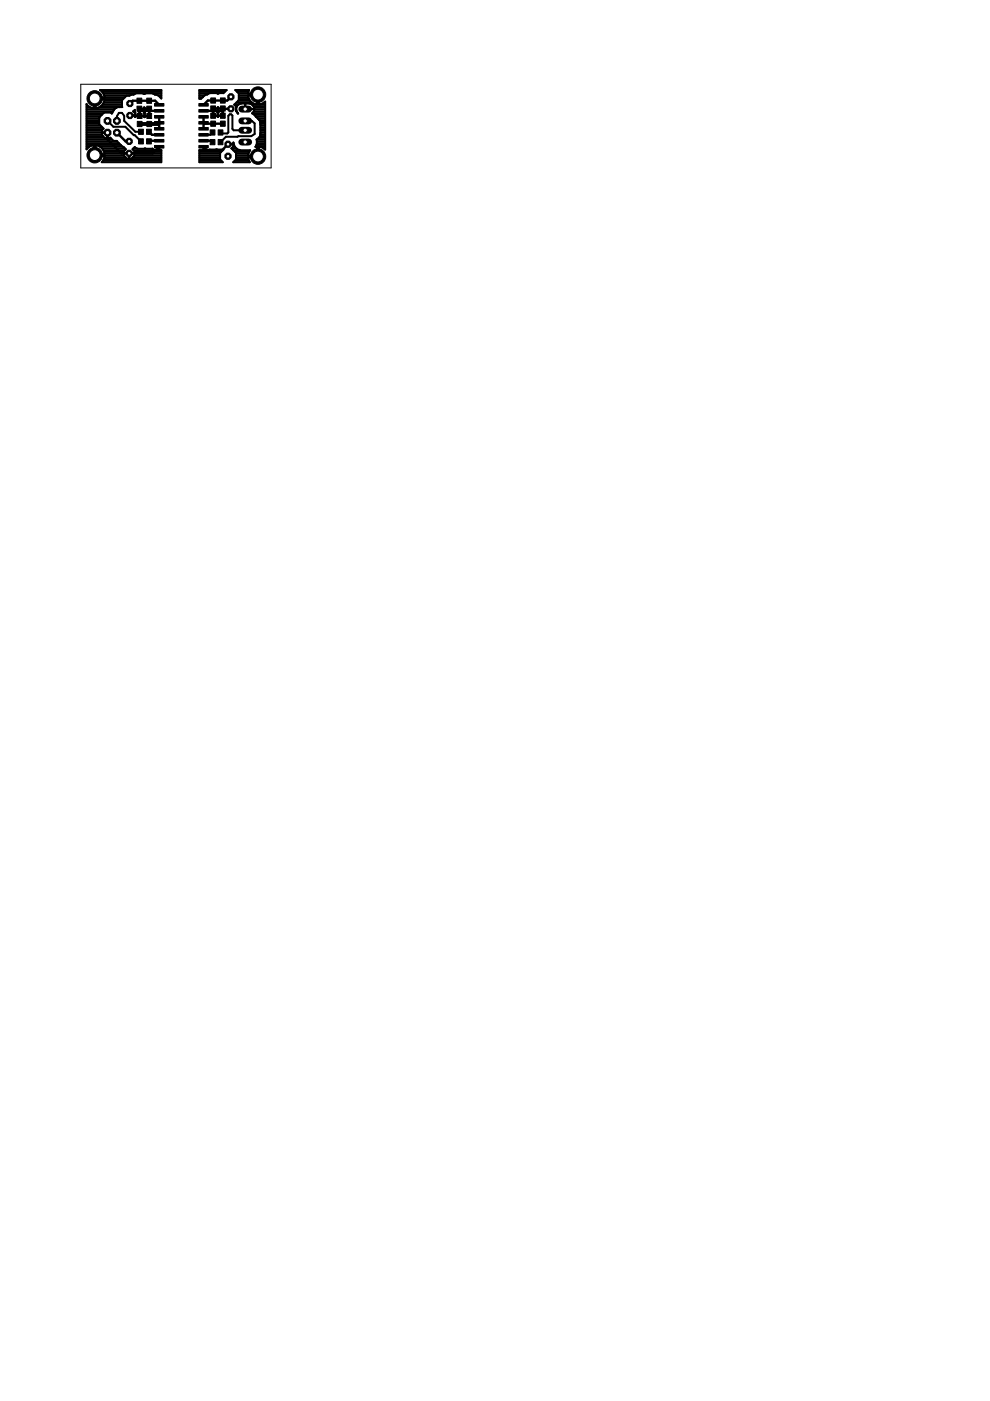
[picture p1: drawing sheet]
<svg xmlns="http://www.w3.org/2000/svg" width="210mm" height="297mm" viewBox="0 0 210 297" stroke-linecap="round" stroke-linejoin="round" font-family="sans-serif">
<g fill="#000" stroke="#000" stroke-width=".21">
<path d="M29 20.8h1.1v1.1h-1.1zM29 22.5h1.1v1.1h-1.1zM29.1 25.7h1v1.1h-1zM29.1 24h1v1.1h-1zM29.4 27.4h1v1.1h-1zM29.4 29.4h1v1.1h-1zM31.1 27.4h1v1.1h-1zM31.1 29.4h1v1.1h-1zM31.1 20.8h1v1.1h-1zM31.1 22.5h1v1.1h-1zM31.1 25.7h1.1v1.1h-1.1zM31.1 24h1.1v1.1h-1.1z"/>
<path d="M32.8 21.9h2v.6h-2zM32.8 23.2h2v.6h-2zM32.8 24.5h2v.5h-2zM32.8 25.8h2v.5h-2zM32.8 27h2v.6h-2zM32.8 28.3h2v.6h-2zM32.8 29.6h2v.5h-2zM32.8 30.8h2v.6h-2zM42.2 30.8h2v.6h-2zM42.2 29.6h2v.5h-2zM42.2 28.3h2v.6h-2zM42.2 27h2v.6h-2z"/>
<path d="M42.2 25.8h2v.5h-2zM42.2 24.5h2v.5h-2zM42.2 23.2h2v.6h-2zM42.2 21.9h2v.6h-2zM44.6 29.6h1v1.1h-1zM44.6 27.5h1v1.1h-1zM44.7 25.7h1v1.1h-1zM44.7 24h1v1.1h-1zM44.7 20.8h1v1.1h-1zM44.7 22.5h1v1.1h-1zM46.2 29.6h1.1v1.1h-1.1zM46.2 27.5h1.1v1.1h-1.1z"/>
<path d="M46.7 25.7h1.1v1.1h-1.1zM46.7 24h1.1v1.1h-1.1zM46.7 20.8h1.1v1.1h-1.1zM46.7 22.5h1.1v1.1h-1.1z"/>
</g>
<g fill="none" stroke="#000" stroke-width=".51">
<path d="M22.8 28.1v1.5l2.9 2.9h6.7l1.4-1.4M24.8 28.1l1.8 1.9h.8M27.5 21.9l.6-.5h4.8l.9 .8M29.5 23.1l.1 .5M29.6 23.6v1l-2.1-.1M31.6 27.9l.6 .7h1.6M31.6 23.1v1.5M33.8 23.5l-4.2 .1M33.8 29.8h-2.1l-.1 .2M33.8 24.8v2.5M43.2 23.5h4M43.2 29.8h1.6l.3 .3"/>
<path d="M43.2 24.8v2.5M43.2 26l.1 .2h3.9M45.2 23v1.5M47.2 23.5v1M47.2 23.5h.1M48.3 30.6l-1.3 1.3h-3.1l-.7-.8M49 20.5l-.8 .8h-4.1l-.9 .9M49 23.1l-1.8-.1v.5"/>
</g>
<g fill="none" stroke="#000" stroke-width=".42">
<path d="M21.3 19.1h12.9M21.7 19.5h12.5M21.9 19.9h6.8M30.4 19.9h.3M32.5 19.9h1.7M42.3 19.9h1.9M42.3 19.5h5.3M42.3 19.1h5.7M46.2 19.9l1.2-.2 .6-.6h-5.7v1.9h.3l.7-.8M46.2 19.9l-1.7-.2-1.2 .5M46.2 19.9h.1M49.9 19.1h2.9"/>
<path d="M50.3 19.5h2.4M50.6 19.9h3.9v2.3a2.14 2.14 0 0 1-1.7-1.2M52.8 19.1h-2.9l.7 .7v1.4l-.9 1 .4 .4v.4v-.1M52.8 19.1l-.2 .8M18.4 24h3.5M18.4 31.1h.5M18.4 28.1h4.4v1.2h-.5l-.7-.7v-.4h1.2v1.1l.6-.1M18.4 31.5h.1M18.4 30.7h7.2M18.4 30.4h6.8M18.4 30h6.4M18.4 29.6h5.4"/>
<path d="M18.4 29.2h3.8M18.4 28.9h3.4M18.4 28.5h3.2M18.4 27.7h3.2M18.4 27.4h3.5M18.4 27h3.3M18.4 26.6h2.9M18.4 26.2h2.6M18.4 25.9h2.6M18.4 25.5h2.6M18.4 25.1h2.6M18.4 24.7h2.8"/>
<path d="M18.4 24.4h3.2M18.4 23.6h5.6M18.4 23.2h5.8M18.4 22.9h1M18.4 22.5h.3M18.4 22.1h.1M18.7 22.5l-.3-.4v9.6l.1-.2M18.7 22.5l.7 .4M18.9 31.1l1-.3v1.9h2.3l-.5-1.2M18.9 31.1l-.4 .4M19.4 22.9l.5 .1v-1.9h2.3a2.08 2.08 0 0 1-1.4 1.8M19.9 31.9h.4"/>
<path d="M19.9 31.1h.4M19.9 32.6h.4M19.9 32.2h.4M19.9 31.5h.4M19.9 22.9h.4M19.9 22.5h.4M19.9 22.1h.4M19.9 21.7h.4M19.9 21.4h.4M20.3 33h6M20.3 21h5.8M20.8 22.9l-.5 .1v-2.3h1.9a2.03 2.03 0 0 0-1-1.6h13v1.8a2.43 2.43 0 0 0-1.5-.9l-.4-.2h-1.4l-.3 .1-.4-.1h-1.3l-.6 .3-1.5 .2-.9 1v1.4h-.8l-.5 .2"/>
<path d="M20.8 22.9h3.8M21.2 31.1h4.8M21.4 22.5h4.5M21.7 31.5h4.8M21.7 31.5l-.7-.5-.7-.2v2.3h1.9l-.4 1M21.8 22.1h4.1M21.8 34.1h12.4M21.9 31.9h4.6M22 21.7h3.9M22 33.7h12.2M22.1 32.2h4.2M22.1 20.3h5.4"/>
<path d="M22.1 33.3h4.5M22.1 21.4h3.8M22.2 32.6h4.1M22.2 20.6h4.3M22.8 29.2h.1M22.8 28.9h.1M22.8 28.5h.1M22.8 25.6l1.2 1.3h2.6l3.3 3.1M23.4 29.2h.1M23.4 29.2l.7 .7h.6l.8 .8M23.6 24h.1M23.7 24v.1l-.2-.2h-1.4l-1.1 1v1.5l1 .9-.4 .3v.5"/>
<path d="M24.2 23.2l-.5 .8M24.6 22.9l-.4 .3M24.8 25.6v-.9l.4-.8h.7l.4 .7v1l2.4 2.3h1.2M25.5 30.7h.1M25.5 30.7l1.2 .9-.4 .4v1M26.3 33l.6 .6h1l.6-.6M26.3 32.5h2.2M27.4 32.5v1.1M27.4 33.3h.1M27.4 33h.1M27.4 32.6h.1M28.1 33.3h6.1"/>
<path d="M28.2 23.6l.5 .4M28.2 23.6l.4-.3v.4M28.2 23.6h.4M28.3 31.5h.7M28.3 31.9h5.9v2.5h-12.6l.2-.3M28.5 33h5.7M28.5 32.6h5.7M28.5 32.2h5.7M28.6 23.7l.1 .2M28.6 24h.1M28.7 24v.8M28.7 24.5h-1.1"/>
<path d="M28.7 24.7h.1M28.7 24.4h.1M28.7 23.9h.1M28.7 23.9v.1M29.5 23.2h.1M29.6 24h.1M29.6 23.6l-.1-.5h1v.6M29.6 24.4h.1M29.6 23.6h.1M29.6 24.1l.1 .5h.9v.2l.1-.2h.9v-1.6h-.9l-.1-.2-.1 .2h-.9v1.6h-.9M30.5 23.7l.1 .3M30.5 23.7v.1"/>
<path d="M30.5 23.7h.1M30.5 23.6h.2M30.5 23.2h.2M30.5 22.9h.2M30.6 24h.1M30.6 24v.5h-1.9M30.6 24.7h.1M30.6 24.4h.1M30.7 23.7v-.6h1v1.4h-1v-.5M30.7 23.7v.1M30.7 31.5h-1.5l-.6-.3-.5 .4 .4 .4v1M30.7 31.5h1.6"/>
<path d="M30.7 23.8v.1M30.7 23.9v.1M30.7 31.5h.1M31.6 23.6h.1M31.6 23.2h.1M31.6 24h.1M31.6 24.4h.1M32.3 31.5v.1M32.3 31.6l.4 .2M33.5 20.3h.7M33.8 31.1v.7M33.8 31.1h.1"/>
<path d="M33.8 31.5h.1M34 20.6h.2M42.3 34.1h4.7M42.3 33.7h4.4M42.3 33.3h4.4M42.3 33h4.4M42.3 32.6h4.4M42.3 32.2h4.6M42.3 20.6h.7M42.3 20.3h1M43 20.6h.1M43.2 31.5h.1"/>
<path d="M43.2 31.1v.7M44.2 31.8l1.7-.2 1.5 .1-.7 .7v1.4l.5 .6h-4.9v-2.6l4.9 .1M45.1 28.1l-.5 .5h-1.4M45.1 24h.1M45.1 23.1h1v1.4h-1zM45.1 23.6h.1M45.1 23.2h.1M45.1 24.4h.1M46.1 24h.2M46.1 24.7h.2M46.1 24.4h.2M46.1 23.6h.2"/>
<path d="M46.1 23.2h.2M46.1 22.9h.2M46.1 24.8h.2M46.3 23.6v-.5h1l-.1 1.2v-1.3h-.9l-.1-.3-.1 .3h-.9v1.6h.9v.2M46.3 23.6v.1M46.3 23.7v.1M46.3 23.8v.7l.9 .1h-.9v.2M47.2 24h.1M47.2 23.6h.1M47.2 23.2h.1M48.3 30.6h1.2M48.3 30.6h.1"/>
<path d="M49.1 31.5h1M49.4 31.1h.4M49.4 31.9h3.6l-.4 1.1M49.5 30.7h.1M49.5 30.4h.1M49.7 34.1h3.1M49.7 22.1h.9M49.8 31.1l-.3-.9v.9l-.4 .4 .9 .9v1.4l-.6 .6h3.6l-.4-1h1.9v-2.3h-.3M49.8 31.1l.5 .5 .6 .3M49.8 32.2h3M50 22.5h.2M50 33.7h2.7"/>
<path d="M50 33.3h4.5M50 32.6h2.7M50.1 23.2h.1M50.1 22.9h.1M50.1 23.2l.2 .6-.2-.2zM50.1 23.6h.1M50.1 21.7h3.3M50.2 22.5l-.1 .4M50.3 23.8l.2 .2zM50.4 24h.1M50.5 21.4h2.5M50.6 22.1l1.4-.2v1.2h1.9v-.2"/>
<path d="M50.6 20.3h4.3v1.9l.7-.3 .6-.4v10.2l-.6-.4-.7-.2v1.9h-4.9M50.6 21h2.2M50.6 20.6h2.1M50.6 22.1l-.4 .4M52 22.9h.1M52 22.5h.1M52 22.1h.1M52 27.6h-2.5l-.2-.3v-2.8l-.3-.3h-.3l-.3 .4v3.5l-.2 .2h-1.2l-.2-.2M52 25.6h1.4l.6 .6v2.2l-.7 .5-5.4 .1-1.1 1.1M52.6 20.3l.2 .7M53.3 22.1h.9M53.3 22.1l-1.3-.2v1.3h1.9"/>
<path d="M53.3 22.1l.6 .8M53.5 24h2.7M53.7 22.5h2.5M53.8 23.6h2.4M53.9 22.9h2.3M53.9 23.2h2.3M53.9 23.2l-.4 .8 .8 .7M53.9 24.4h2.3M54.2 31.1h.1M54.2 24.7h2M54.3 24.7l.4 .4M54.4 30.7h1.8"/>
<path d="M54.4 29.6h1.8M54.5 30.4h1.7M54.5 30h1.7M54.5 31.9h.4M54.5 31.1h.4M54.5 32.6h.4M54.5 32.2h.4M54.5 31.5h.4M54.5 22.1h.4M54.5 21.7h.4M54.5 21.4h.4M54.5 21h.4"/>
<path d="M54.5 20.6h.4M54.6 25.1h1.6M54.7 25.1l.3 .3M54.9 29.2h1.3M55 25.5h.1M55 25.4v.1M55 25.5l.2 .4M55 25.5h1.2M55.1 31.1h1.1M55.1 28.9h1.1M55.2 25.9h1M55.2 22.1h1"/>
<path d="M55.2 28.1h1M55.2 28.5h1M55.2 27.7h1M55.2 27.4h1M55.2 27h1M55.2 26.6h1M55.2 26.2h1M55.2 25.9v2.7l-.3 .7-.5 .3 .1 .9-.3 .6M55.9 31.5h.3M56 21.7h.2"/>
</g>
<path d="M33.8 26l-.3 .3h-3.9" fill="none" stroke="#000" stroke-width=".83"/>
<path d="M51.3 27.6h1.4" fill="none" stroke="#000" stroke-width="1.5"/>
<circle cx="52" cy="27.6" r=".47" fill="#fff" stroke="#000" stroke-width=".21"/>
<path d="M51.3 25.6h1.4" fill="none" stroke="#000" stroke-width="1.5"/>
<circle cx="52" cy="25.6" r=".47" fill="#fff" stroke="#000" stroke-width=".21"/>
<path d="M51.3 30.1h1.4" fill="none" stroke="#000" stroke-width="1.5"/>
<circle cx="52" cy="30.1" r=".47" fill="#fff" stroke="#000" stroke-width=".21"/>
<path d="M51.3 23.1h1.4" fill="none" stroke="#000" stroke-width="1.5"/>
<circle cx="52" cy="23.1" r=".47" fill="#fff" stroke="#000" stroke-width=".21"/>
<circle cx="54.7" cy="33.2" r="1.65" fill="#000" stroke="#000" stroke-width=".21"/>
<circle cx="54.7" cy="33.2" r="1.14" fill="#fff" stroke="#000" stroke-width=".21"/>
<circle cx="54.7" cy="20.1" r="1.65" fill="#000" stroke="#000" stroke-width=".21"/>
<circle cx="54.7" cy="20.1" r="1.14" fill="#fff" stroke="#000" stroke-width=".21"/>
<circle cx="24.8" cy="28.1" r=".78" fill="#000" stroke="#000" stroke-width=".21"/>
<circle cx="24.8" cy="28.1" r=".47" fill="#fff" stroke="#000" stroke-width=".21"/>
<circle cx="24.8" cy="25.6" r=".78" fill="#000" stroke="#000" stroke-width=".21"/>
<circle cx="24.8" cy="25.6" r=".47" fill="#fff" stroke="#000" stroke-width=".21"/>
<circle cx="22.8" cy="25.6" r=".78" fill="#000" stroke="#000" stroke-width=".21"/>
<circle cx="22.8" cy="25.6" r=".47" fill="#fff" stroke="#000" stroke-width=".21"/>
<circle cx="22.8" cy="28.1" r=".78" fill="#000" stroke="#000" stroke-width=".21"/>
<circle cx="22.8" cy="28.1" r=".47" fill="#fff" stroke="#000" stroke-width=".21"/>
<circle cx="20.1" cy="20.9" r="1.65" fill="#000" stroke="#000" stroke-width=".21"/>
<circle cx="20.1" cy="20.9" r="1.14" fill="#fff" stroke="#000" stroke-width=".21"/>
<circle cx="20.1" cy="32.9" r="1.65" fill="#000" stroke="#000" stroke-width=".21"/>
<circle cx="20.1" cy="32.9" r="1.14" fill="#fff" stroke="#000" stroke-width=".21"/>
<circle cx="27.4" cy="30" r=".71" fill="#000" stroke="#000" stroke-width=".21"/>
<circle cx="27.4" cy="30" r=".4" fill="#fff" stroke="#000" stroke-width=".21"/>
<circle cx="27.4" cy="32.5" r=".71" fill="#000" stroke="#000" stroke-width=".21"/>
<circle cx="27.4" cy="32.5" r=".4" fill="#fff" stroke="#000" stroke-width=".21"/>
<circle cx="49" cy="20.5" r=".71" fill="#000" stroke="#000" stroke-width=".21"/>
<circle cx="49" cy="20.5" r=".4" fill="#fff" stroke="#000" stroke-width=".21"/>
<circle cx="49" cy="23.1" r=".71" fill="#000" stroke="#000" stroke-width=".21"/>
<circle cx="49" cy="23.1" r=".4" fill="#fff" stroke="#000" stroke-width=".21"/>
<circle cx="48.3" cy="33.1" r=".71" fill="#000" stroke="#000" stroke-width=".21"/>
<circle cx="48.3" cy="33.1" r=".4" fill="#fff" stroke="#000" stroke-width=".21"/>
<circle cx="48.3" cy="30.6" r=".71" fill="#000" stroke="#000" stroke-width=".21"/>
<circle cx="48.3" cy="30.6" r=".4" fill="#fff" stroke="#000" stroke-width=".21"/>
<circle cx="27.5" cy="21.9" r=".71" fill="#000" stroke="#000" stroke-width=".21"/>
<circle cx="27.5" cy="21.9" r=".4" fill="#fff" stroke="#000" stroke-width=".21"/>
<circle cx="27.5" cy="24.5" r=".71" fill="#000" stroke="#000" stroke-width=".21"/>
<circle cx="27.5" cy="24.5" r=".4" fill="#fff" stroke="#000" stroke-width=".21"/>
<path d="M17.1 17.9h40.4v17.7h-40.4z" fill="none" stroke="#000" stroke-width=".21"/>
</svg>
